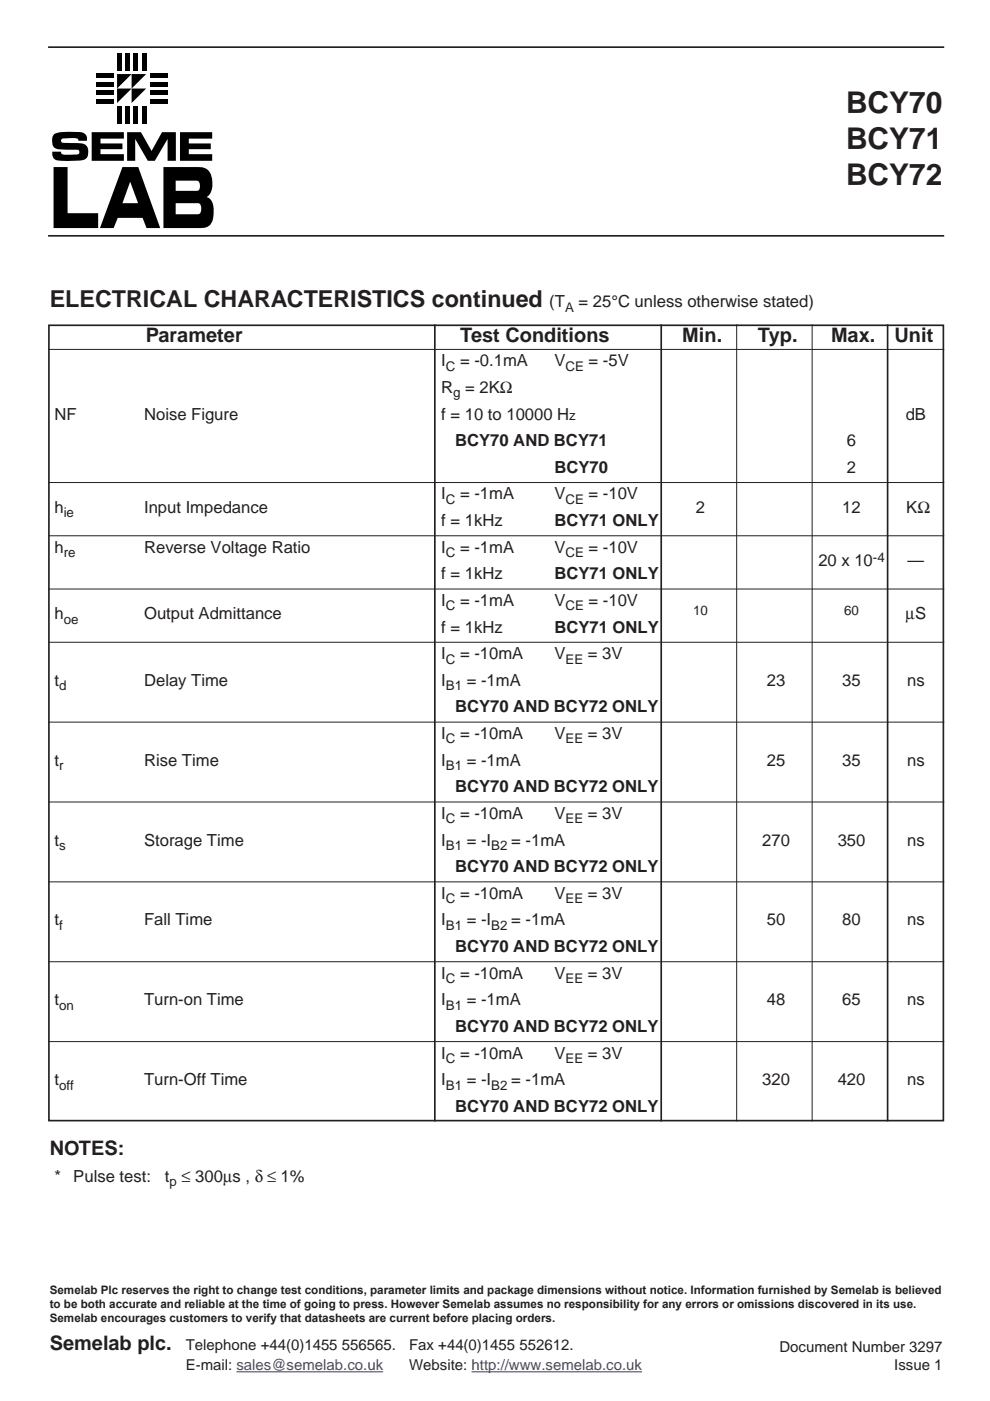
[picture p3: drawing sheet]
<svg xmlns="http://www.w3.org/2000/svg" width="210mm" height="297mm" viewBox="0 0 210 297" stroke-linecap="round" stroke-linejoin="round" font-family="sans-serif">
<defs><g id="words">
<g font-size="6.3" fill="#231f20">
<text x="179.4" y="24">BCY70</text>
<text x="179.4" y="31.6">BCY71</text>
<text x="179.4" y="39.2">BCY72</text>
</g>
<text font-size="4.9" fill="#231f20" x="10.5" y="65.2">ELECTRICAL CHARACTERISTICS continued</text>
<g font-size="4.2" fill="#231f20">
<text x="30.9" y="72.5">Parameter</text>
<text x="97.5" y="72.5">Test Conditions</text>
<text x="144.7" y="72.5">Min.</text>
<text x="160.7" y="72.5">Typ.</text>
<text x="176.2" y="72.5">Max.</text>
<text x="189.7" y="72.5">Unit</text>
<text x="10.5" y="244.9">NOTES:</text>
<text x="10.5" y="286.2">Semelab plc.</text>
</g>
<g font-size="3.5" fill="#231f20">
<text x="116.5" y="65.2">(T</text>
<text x="122.7" y="65.2">= 25°C unless otherwise stated)</text>
<text x="93.5" y="77.7">I</text>
<text x="97.5" y="77.7">= -0.1mA</text>
<text x="117.5" y="77.7">V</text>
<text x="124.8" y="77.7">= -5V</text>
<text x="93.5" y="83.3">R</text>
<text x="98.6" y="83.3">= 2KΩ</text>
<text x="11.5" y="89">NF</text>
<text x="30.5" y="89">Noise Figure</text>
<text x="93.5" y="89">f = 10 to 10000 H</text>
<text x="192" y="89">dB</text>
<text x="96.5" y="94.6">BCY70 AND BCY71</text>
<text x="179.6" y="94.6">6</text>
<text x="117.5" y="100.2">BCY70</text>
<text x="179.6" y="100.3">2</text>
<text x="93.5" y="105.9">I</text>
<text x="97.5" y="105.9">= -1mA</text>
<text x="117.5" y="105.9">V</text>
<text x="124.8" y="105.9">= -10V</text>
<text x="11.5" y="108.7">h</text>
<text x="30.5" y="108.7">Input Impedance</text>
<text x="93.5" y="111.5">f = 1kHz</text>
<text x="117.5" y="111.5">BCY71 ONLY</text>
<text x="147.6" y="108.7">2</text>
<text x="178.6" y="108.7">12</text>
<text x="192.2" y="108.7">KΩ</text>
<text x="11.5" y="117.2">h</text>
<text x="30.5" y="117.2">Reverse Voltage Ratio</text>
<text x="93.5" y="117.2">I</text>
<text x="97.5" y="117.2">= -1mA</text>
<text x="117.5" y="117.2">V</text>
<text x="124.8" y="117.2">= -10V</text>
<text x="93.5" y="122.8">f = 1kHz</text>
<text x="117.5" y="122.8">BCY71 ONLY</text>
<text x="173.5" y="120">20 x 10</text>
<text x="192.4" y="120">—</text>
<text x="11.5" y="131.3">h</text>
<text x="30.5" y="131.3">Output Admittance</text>
<text x="93.5" y="128.5">I</text>
<text x="97.5" y="128.5">= -1mA</text>
<text x="117.5" y="128.5">V</text>
<text x="124.8" y="128.5">= -10V</text>
<text x="192" y="131.3">µS</text>
<text x="93.5" y="134.1">f = 1kHz</text>
<text x="117.5" y="134.1">BCY71 ONLY</text>
<text x="93.5" y="139.8">I</text>
<text x="97.5" y="139.8">= -10mA</text>
<text x="117.5" y="139.8">V</text>
<text x="124.6" y="139.8">= 3V</text>
<text x="11.5" y="145.4">t</text>
<text x="30.5" y="145.4">Delay Time</text>
<text x="93.5" y="145.4">I</text>
<text x="99" y="145.4">= -1mA</text>
<text x="162.6" y="145.4">23</text>
<text x="178.6" y="145.4">35</text>
<text x="192.3" y="145.4">ns</text>
<text x="96.5" y="151">BCY70 AND BCY72 ONLY</text>
<text x="93.5" y="156.7">I</text>
<text x="97.5" y="156.7">= -10mA</text>
<text x="117.5" y="156.7">V</text>
<text x="124.6" y="156.7">= 3V</text>
<text x="11.5" y="162.3">t</text>
<text x="30.5" y="162.3">Rise Time</text>
<text x="93.5" y="162.3">I</text>
<text x="96.5" y="168">BCY70 AND BCY72 ONLY</text>
<text x="99" y="162.3">= -1mA</text>
<text x="162.6" y="162.3">25</text>
<text x="178.6" y="162.3">35</text>
<text x="192.3" y="162.3">ns</text>
<text x="93.5" y="173.6">I</text>
<text x="97.5" y="173.6">= -10mA</text>
<text x="117.5" y="173.6">V</text>
<text x="124.6" y="173.6">= 3V</text>
<text x="11.5" y="179.3">t</text>
<text x="30.5" y="179.3">Storage Time</text>
<text x="93.5" y="179.3">I</text>
<text x="99" y="179.3">= -I</text>
<text x="108.4" y="179.3">= -1mA</text>
<text x="161.6" y="179.3">270</text>
<text x="177.6" y="179.3">350</text>
<text x="192.3" y="179.3">ns</text>
<text x="96.5" y="184.9">BCY70 AND BCY72 ONLY</text>
<text x="93.5" y="190.6">I</text>
<text x="97.5" y="190.6">= -10mA</text>
<text x="117.5" y="190.6">V</text>
<text x="124.6" y="190.6">= 3V</text>
<text x="11.5" y="196.2">t</text>
<text x="30.5" y="196.2">Fall Time</text>
<text x="93.5" y="196.2">I</text>
<text x="99" y="196.2">= -I</text>
<text x="108.4" y="196.2">= -1mA</text>
<text x="162.6" y="196.2">50</text>
<text x="178.6" y="196.2">80</text>
<text x="192.3" y="196.2">ns</text>
<text x="96.5" y="201.8">BCY70 AND BCY72 ONLY</text>
<text x="93.5" y="207.5">I</text>
<text x="97.5" y="207.5">= -10mA</text>
<text x="117.5" y="207.5">V</text>
<text x="124.6" y="207.5">= 3V</text>
<text x="11.5" y="213.1">t</text>
<text x="30.5" y="213.1">Turn-on Time</text>
<text x="93.5" y="213.1">I</text>
<text x="99" y="213.1">= -1mA</text>
<text x="162.6" y="213.1">48</text>
<text x="178.6" y="213.1">65</text>
<text x="192.3" y="213.1">ns</text>
<text x="96.5" y="218.8">BCY70 AND BCY72 ONLY</text>
<text x="93.5" y="224.4">I</text>
<text x="97.5" y="224.4">= -10mA</text>
<text x="117.5" y="224.4">V</text>
<text x="124.6" y="224.4">= 3V</text>
<text x="11.5" y="230.1">t</text>
<text x="30.5" y="230.1">Turn-Off Time</text>
<text x="93.5" y="230.1">I</text>
<text x="99" y="230.1">= -I</text>
<text x="108.4" y="230.1">= -1mA</text>
<text x="161.6" y="230.1">320</text>
<text x="177.6" y="230.1">420</text>
<text x="192.3" y="230.1">ns</text>
<text x="96.5" y="235.7">BCY70 AND BCY72 ONLY</text>
<text x="11.5" y="250.5">*</text>
<text x="15.5" y="250.5">Pulse test:</text>
<text x="35" y="250.5">t</text>
<text x="38.5" y="250.5">≤ 300µs , δ ≤ 1%</text>
</g>
<g font-size="3.2" fill="#231f20">
<text x="39.4" y="286.2">Telephone +44(0)1455 556565.</text>
<text x="86.7" y="286.2">Fax +44(0)1455 552612.</text>
<text x="165.3" y="286.6">Document Number 3297</text>
<text x="39.4" y="290.5">E-mail: sales@semelab.co.uk</text>
<text x="86.7" y="290.5">Website: http://www.semelab.co.uk</text>
<text x="189.6" y="290.4">Issue 1</text>
</g>
<g font-size="2.8" fill="#231f20">
<text x="119.8" y="66.1">A</text>
<text x="94.5" y="78.6">C</text>
<text x="119.9" y="78.6">CE</text>
<text x="96.1" y="84.2">g</text>
<text x="120.7" y="89">z</text>
<text x="94.5" y="106.8">C</text>
<text x="119.9" y="106.8">CE</text>
<text x="13.5" y="109.6">ie</text>
<text x="13.5" y="118.1">re</text>
<text x="94.5" y="118.1">C</text>
<text x="119.9" y="118.1">CE</text>
<text x="185.1" y="119.1">-4</text>
<text x="94.5" y="129.4">C</text>
<text x="119.9" y="129.4">CE</text>
<text x="147" y="130.4">10</text>
<text x="179" y="130.4">60</text>
<text x="13.5" y="132.2">oe</text>
<text x="94.5" y="140.7">C</text>
<text x="119.9" y="140.7">EE</text>
<text x="12.5" y="146.3">d</text>
<text x="94.5" y="146.3">B1</text>
<text x="94.5" y="157.6">C</text>
<text x="119.9" y="157.6">EE</text>
<text x="12.5" y="163.3">r</text>
<text x="94.5" y="163.3">B1</text>
<text x="94.5" y="174.6">C</text>
<text x="119.9" y="174.6">EE</text>
<text x="12.5" y="180.2">s</text>
<text x="94.5" y="180.2">B1</text>
<text x="104.2" y="180.2">B2</text>
<text x="94.5" y="191.5">C</text>
<text x="119.9" y="191.5">EE</text>
<text x="12.5" y="197.1">f</text>
<text x="94.5" y="197.1">B1</text>
<text x="104.2" y="197.1">B2</text>
<text x="94.5" y="208.4">C</text>
<text x="119.9" y="208.4">EE</text>
<text x="12.5" y="214.1">on</text>
<text x="94.5" y="214.1">B1</text>
<text x="94.5" y="225.4">C</text>
<text x="119.9" y="225.4">EE</text>
<text x="12.5" y="231">off</text>
<text x="94.5" y="231">B1</text>
<text x="104.2" y="231">B2</text>
<text x="35.9" y="251.4">p</text>
</g>
<g font-size="2.5" fill="#231f20">
<text x="10.5" y="274.4">Semelab Plc reserves the right to change test conditions, parameter limits and package dimensions without notice. Information furnished by Semelab is believed</text>
<text x="10.5" y="277.3">to be both accurate and reliable at the time of going to press. However Semelab assumes no responsibility for any errors or omissions discovered in its use.</text>
<text x="10.5" y="280.3">Semelab encourages customers to verify that datasheets are current before placing orders.</text>
</g>
</g></defs>
<path d="M10.2 10h190M10.2 50h190" fill="none" stroke="#231f20" stroke-width=".35"/>
<g fill="#000">
<path d="M24.8 15.7h3.1l-3.1 3.1zM24.8 18.8h3.1l-3.1 3zM27.9 15.7h3.1l-3.1 3.1zM27.9 18.8h3.1l-3.1 3z"/>
<path d="M20.4 15.6h3.6v.9h-3.6z" fill-rule="evenodd"/>
<path d="M20.4 17.4h3.6v.9h-3.6z" fill-rule="evenodd"/>
<path d="M24.8 11.3h.9v3.6h-.9z" fill-rule="evenodd"/>
<path d="M26.6 11.3h.9v3.6h-.9z" fill-rule="evenodd"/>
<path d="M28.4 11.3h.9v3.6h-.9z" fill-rule="evenodd"/>
<path d="M30.2 11.3h.9v3.6h-.9z" fill-rule="evenodd"/>
<path d="M31.8 15.6h3.7v.9h-3.7z" fill-rule="evenodd"/>
<path d="M31.8 17.4h3.7v.9h-3.7z" fill-rule="evenodd"/>
<path d="M11.4 28.6l.2-.2a14.6 14.6 0 0 1 6-.3l.5 .4a1.44 1.44 0 0 1 .3 1.3h-1.7l-.1-.2a1.59 1.59 0 0 0-1.6-.3h-.7a1.42 1.42 0 0 0-1.3 .3v.5l.3 .2 3.7 .1a1.7 1.7 0 0 1 1.7 2.3 1.61 1.61 0 0 1-2 1.4h-3.7a1.59 1.59 0 0 1-1.9-1.9h1.8l.1 .4 .6 .2h2.4a.55 .55 0 0 0 .8-.4 .55 .55 0 0 0-.5-.7 11.9 11.9 0 0 1-4.4-.2 1.99 1.99 0 0 1-.8-2.5z" fill-rule="evenodd"/>
<path d="M19.4 28h6.9v1.4h-5v1h4.7v1.2h-4.7v1.1h5v1.4h-6.9z" fill-rule="evenodd"/>
<path d="M20.4 21h3.6v.9h-3.6z" fill-rule="evenodd"/>
<path d="M20.4 19.2h3.6v.9h-3.6z" fill-rule="evenodd"/>
<path d="M24.8 22.6h.9v3.7h-.9z" fill-rule="evenodd"/>
<path d="M26.6 22.6h.9v3.7h-.9z" fill-rule="evenodd"/>
<path d="M28.4 22.6h.9v3.7h-.9z" fill-rule="evenodd"/>
<path d="M30.2 22.6h.9v3.7h-.9z" fill-rule="evenodd"/>
<path d="M31.8 21h3.7v.9h-3.7z" fill-rule="evenodd"/>
<path d="M31.8 19.2h3.7v.9h-3.7z" fill-rule="evenodd"/>
<path d="M27 28h2.9l2.2 4 2.2-4h3v6.1h-1.8v-4.6l-2.7 4.6h-1.5l-2.6-4.6v4.6h-1.7z" fill-rule="evenodd"/>
<path d="M38.2 28h6.8v1.4h-5v1h4.7v1.2h-4.7v1.1h5v1.4h-6.8z" fill-rule="evenodd"/>
<path d="M11.4 35.4h2.9v9.8h6.5v3.2h-9.4z" fill-rule="evenodd"/>
<path d="M26 35.4l-4.8 13h2.9l.9-2.2h5.2l.9 2.2h2.9l-4.7-13zM27.6 38.5l1.7 4.6h-3.3z" fill-rule="evenodd"/>
<path d="M34.7 35.4v13h7.9a2.38 2.38 0 0 0 2.7-2.7 3.5 3.5 0 0 0-1.1-3.8l-.4-.1a4.1 4.1 0 0 0 .8-5 2.44 2.44 0 0 0-2.4-1.4zM37.2 43.1h4.9a1.48 1.48 0 0 1 0 2.3h-4.9zM37.2 38.3h4.5a1.28 1.28 0 0 1 .2 2.1l-4.7 .1z" fill-rule="evenodd"/>
</g>
<path d="M50.1 290.9h31.1M100 290.9h36.1" fill="none" stroke="#293795" stroke-width=".21"/>
<path d="M10.2 272.2h190v9.8h-190z" fill-rule="evenodd" fill="#fff"/>
<path d="M10.4 69h189.6v168.6h-189.6zM92.2 68.8v169M140.2 68.8v169M188.2 68.8v169" fill="none" stroke="#231f20" stroke-width=".35"/>
<path d="M10.2 74.1h190M156.2 68.8v169M172.2 68.8v169M10.2 113.6h190M10.2 102.3h190M10.2 124.9h190M10.2 136.2h190M10.2 153.1h190M10.2 170h190M10.2 187h190M10.2 203.9h190M10.2 220.8h190" fill="none" stroke="#231f20" stroke-width=".21"/>
<path d="M10.2 240.9h190v12.4h-190z" fill-rule="evenodd" fill="#fff"/>
<use href="#words"/>
</svg>
